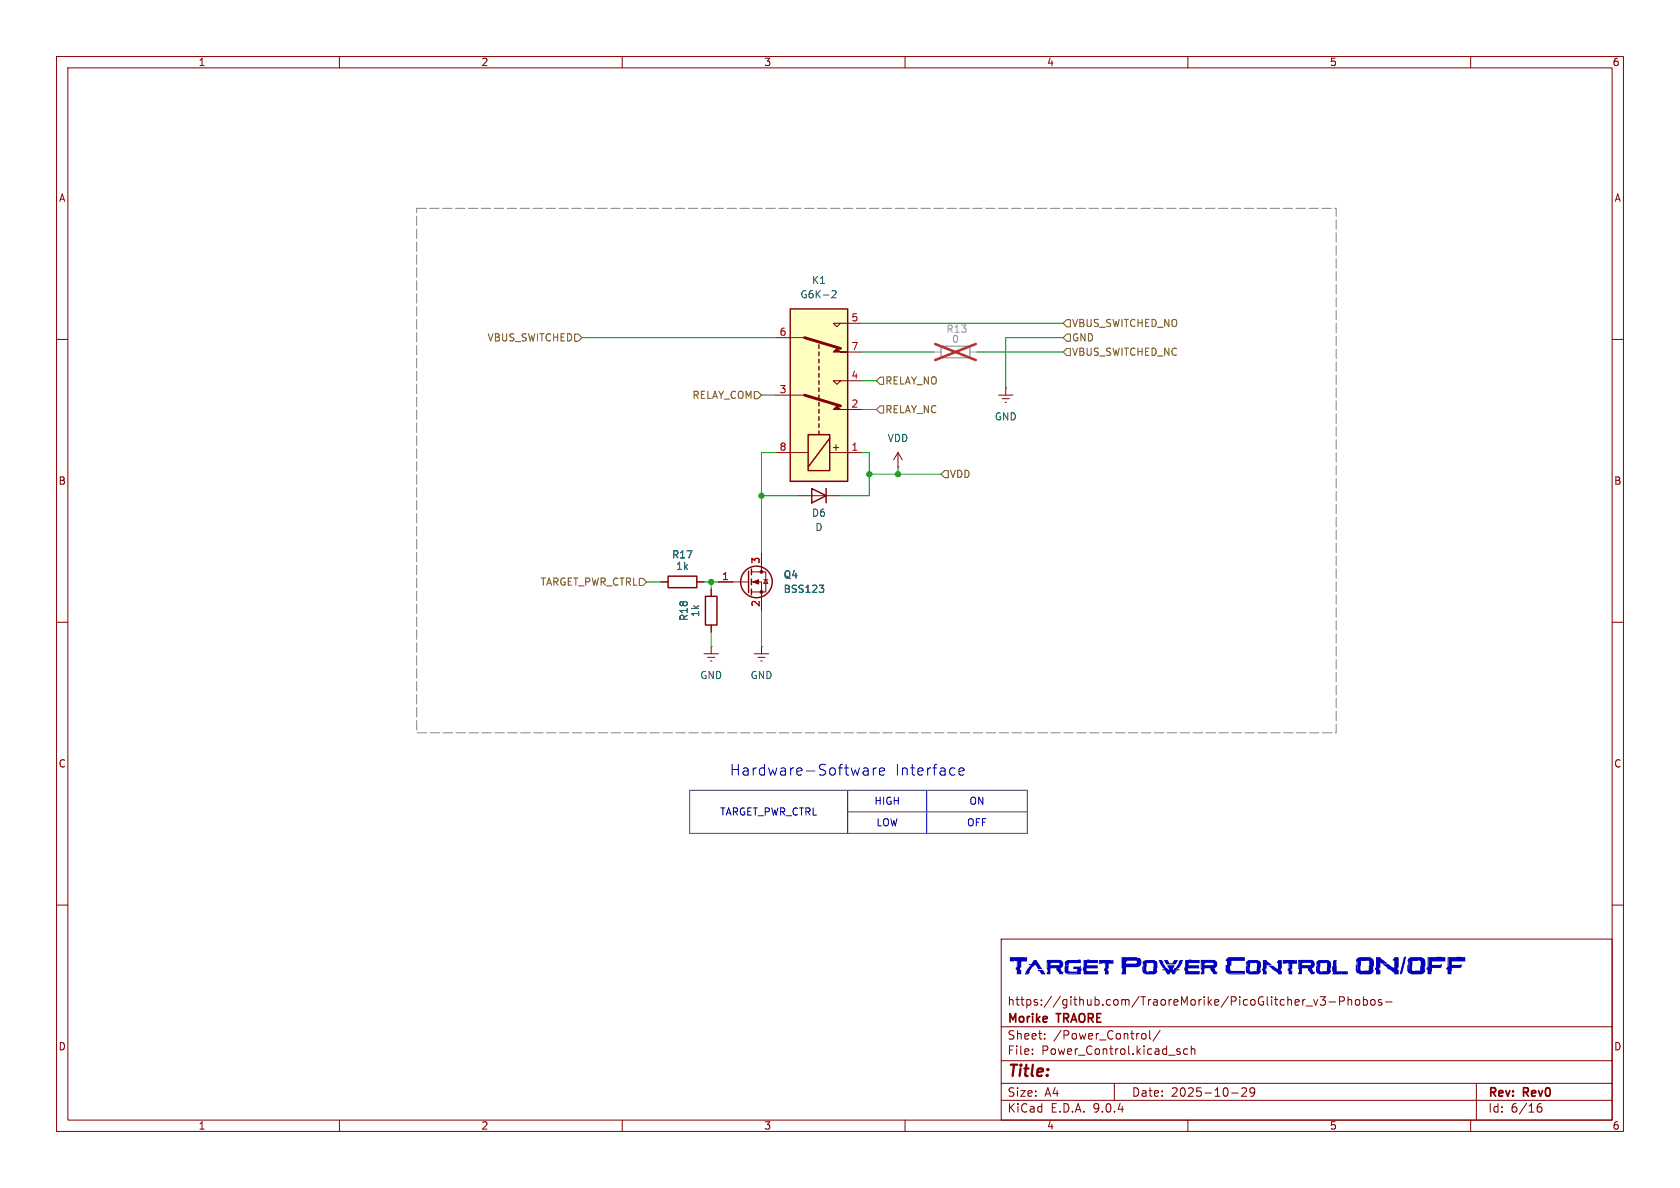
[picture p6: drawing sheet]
<svg xmlns="http://www.w3.org/2000/svg" width="297mm" height="210mm" viewBox="0 0 297 210" stroke-linecap="round" stroke-linejoin="round" font-family="sans-serif">
<defs><g id="words">
<g font-size="4.2" fill="#0000c2">
<text x="178.3" y="172.8">Target</text>
<text x="198.1" y="172.8">Power</text>
<text x="216.5" y="172.8">Control</text>
<text x="239.5" y="172.8">ON/OFF</text>
</g>
<text font-size="2.8" fill="#840000" x="178" y="190.9">Title:</text>
<g font-size="2.7" fill="#0000c2">
<text x="128.9" y="137.3">Hardware-Software</text>
<text x="158.2" y="137.3">Interface</text>
</g>
<g font-size="2.1" fill="#840000">
<text x="178" y="178">https://github.com/TraoreMorike/PicoGlitcher_v3-Phobos-</text>
<text x="178" y="184">Sheet:</text>
<text x="178" y="181.2">Morike</text>
<text x="186.2" y="184">/Power_Control/</text>
<text x="187" y="181.2">TRAORE</text>
<text x="178" y="186.7">File:</text>
<text x="184.1" y="186.7">Power_Control.kicad_sch</text>
<text x="178" y="196.9">KiCad</text>
<text x="178" y="194.1">Size:</text>
<text x="184.7" y="194.1">A4</text>
<text x="185.7" y="196.9">E.D.A.</text>
<text x="193.3" y="196.9">9.0.4</text>
<text x="200" y="194.1">Date:</text>
<text x="207" y="194.1">2025-10-29</text>
<text x="263" y="194.3">Rev:</text>
<text x="263" y="196.9">Id:</text>
<text x="267.1" y="196.9">6/16</text>
<text x="269.4" y="194.3">Rev0</text>
</g>
<g font-size="1.8" fill="#840000">
<text x="35" y="11.9">1</text>
<text x="85" y="11.9">2</text>
<text x="135" y="11.9">3</text>
<text x="185" y="11.9">4</text>
<text x="235" y="11.9">5</text>
<text x="285" y="11.9">6</text>
<text x="10.3" y="35.9">A</text>
<text x="285.3" y="35.9">A</text>
<text x="148.6" y="80" transform="rotate(-90 148.6 80)">+</text>
<text x="10.3" y="85.9">B</text>
<text x="285.3" y="85.9">B</text>
<text x="10.3" y="135.9">C</text>
<text x="285.3" y="135.9">C</text>
<text x="10.3" y="185.9">D</text>
<text x="285.3" y="185.9">D</text>
<text x="35" y="199.9">1</text>
<text x="85" y="199.9">2</text>
<text x="135" y="199.9">3</text>
<text x="185" y="199.9">4</text>
<text x="235" y="199.9">5</text>
<text x="285" y="199.9">6</text>
</g>
<g font-size="1.8" fill="#006464">
<text x="141.4" y="52.9">G6K-2</text>
<text x="143.4" y="50.4">K1</text>
<text x="175.8" y="74.5">GND</text>
<text x="156.8" y="78.3">VDD</text>
<text x="143.4" y="91.5">D6</text>
<text x="144" y="94.1">D</text>
<text x="118.7" y="98.9">R17</text>
<text x="119.4" y="100.9">1k</text>
<text x="138.4" y="105">BSS123</text>
<text x="138.4" y="102.5">Q4</text>
<text x="121.8" y="109.9" transform="rotate(-90 121.8 109.9)">R18</text>
<text x="123.8" y="109.2" transform="rotate(-90 123.8 109.2)">1k</text>
<text x="123.7" y="120.2">GND</text>
<text x="132.6" y="120.2">GND</text>
</g>
<g font-size="1.8" fill="#a90000">
<text x="137.7" y="59.4">6</text>
<text x="150.4" y="56.9">5</text>
<text x="150.4" y="62">7</text>
<text x="137.7" y="69.6">3</text>
<text x="150.4" y="67.1">4</text>
<text x="150.4" y="72.1">2</text>
<text x="137.7" y="79.8">8</text>
<text x="150.4" y="79.8">1</text>
<text x="134.4" y="99.8" transform="rotate(-90 134.4 99.8)">3</text>
<text x="127.6" y="102.6">1</text>
<text x="134.4" y="107.4" transform="rotate(-90 134.4 107.4)">2</text>
</g>
<g font-size="1.8" fill="#989898">
<text x="167.2" y="59">R13</text>
<text x="168.2" y="60.8">0</text>
</g>
<g font-size="1.8" fill="#725600">
<text x="189.4" y="58">VBUS_SWITCHED_NO</text>
<text x="86.1" y="60.6">VBUS_SWITCHED</text>
<text x="189.4" y="60.6">GND</text>
<text x="189.4" y="63.1">VBUS_SWITCHED_NC</text>
<text x="122.3" y="70.7">RELAY_COM</text>
<text x="156.4" y="68.2">RELAY_NO</text>
<text x="156.4" y="73.3">RELAY_NC</text>
<text x="167.8" y="84.7">VDD</text>
<text x="95.5" y="103.7">TARGET_PWR_CTRL</text>
</g>
<g font-size="1.8" fill="#0000c2">
<text x="154.5" y="142.5">HIGH</text>
<text x="171.3" y="142.5">ON</text>
<text x="127.2" y="144.4">TARGET_PWR_CTRL</text>
<text x="154.8" y="146.3">LOW</text>
<text x="170.9" y="146.3">OFF</text>
</g>
</g></defs>
<g fill="none" stroke="#840000" stroke-width=".18">
<path d="M10 10h277v190h-277zM12 12h273v186h-273zM60 10v2M110 10v2M160 10v2M210 10v2M260 10v2M10 60h2M176.5 69.9h2.6M177.2 70.5h1.2M177.7 71.1h.2M177.8 68.6h.1"/>
<path d="M177.8 68.6v1.3M285 60h2M134.6 97.8v3.3M141 87.6h7.6M158.7 82.6h.1M158.7 80l-.7 1.3M158.7 80l.8 1.3M158.7 80v2.6M10 110h2M116.8 102.9h1.3M123.2 102.9h1.3M124.5 115.6h2.5"/>
<path d="M125.1 116.2h1.3M125.6 116.8h.3M125.7 114.3h.1M125.7 104.1v1.3M125.7 110.5v1.3M125.7 114.3v1.3M127 102.9h5.3M132.8 101.1h2.6v3.5h-2.6M132.8 102.9h1.8v5.1M133.3 115.6h2.6M134 116.2h1.3M134.5 116.8h.2"/>
<path d="M134.6 114.3h.1M134.6 114.3v1.3M135 102.5h.8M135.4 102.5l.4 .6h-.8zM285 110h2M10 160h2M177 166h108v32h-108zM230.9 177.8h1.1M232.2 176.7l.4 1 .4-1M233.4 176.2h.9l-.5 .6 .4 .1v.7l-.2 .1h-.4l-.2-.1M235 177.1h1.1M236.8 177l.7-.1 .2-.2-.1-.4-.2-.1h-.6v1.5"/>
<path d="M238.3 176.2v1.5M238.3 176.8l.2-.1 .4 .1 .1 .9M239.7 176.8l.2-.1 .4 .1 .1 .6-.2 .2-.3 .1-.2-.1zM241 176.8l.5-.1 .2 .3v.4l-.1 .2h-.6M241 176.2v1.5M242.4 176.8l.2-.1 .4 .1 .1 .6-.1 .2-.4 .1-.2-.1zM244.2 176.8l-.3-.1-.2 .2v.2l.5 .2v.3h-.5M245 177.1h1.1M285 160h2M60 198v2M110 198v2M160 198v2"/>
<path d="M177 194.5h108M177 191.5h108M177 187.5h108M177 181.5h108M182.5 186.3v.1M182.5 185.5v.1M184.7 183.6v.1M184.7 182.8v.1M197 191.5v3M202 182.8l.3-.1 .3 .3-.1 .6-.2 .1-.3-.1M203.2 182.2v1.3l.3 .2M205.1 182.1l-1.3 2"/>
<path d="M208.2 185.9l.4 .1 .1 .2-.2 .2h-.3M208.2 185.4l.4 .1M210 185.5l-.5-.1-.3 .3v.4l.2 .2h.6M210 198v2M210.6 185.5l.2-.1 .4 .1v.9M210.6 184.9v1.5M217.7 193.2h1.2M219.5 192.4l.6-.1 .2 .1 .1 .3-.9 1.1h.9M221.8 192.9l-.3 .3h-.3l-.2-.3 .1-.5 .4-.1 .2 .1a.99 .99 0 0 1-.3 1.4h-.3M260 198v2M261 191.5v6.5M271.7 196l.3-.3h.5l.1 .3v.3l-.3 .3-.4-.1-.2-.2"/>
<path d="M272.5 195.1a.59 .59 0 0 0-.8 .6"/>
</g>
<g fill="none" stroke="#840000" stroke-width=".25">
<path d="M143.5 86.4l2.5 1.2-2.5 1.3zM146 86.4v2.5M118.1 101.9h5.1v2h-5.1zM124.7 105.4h2v5.1h-2zM132.3 101v3.8M132.8 100.6v1M132.8 102.4v1M132.8 104.1v1.1"/>
<circle cx="133.7" cy="102.9" r="2.79"/>
</g>
<g fill="#840000" stroke="#840000" stroke-width=".18">
<path d="M133.1 102.9l1-.4v.8z"/>
<circle cx="134.6" cy="101.1" r=".25"/>
<circle cx="134.6" cy="104.6" r=".25"/>
</g>
<path d="M144.8 103.4h.8l-.4 .5M145.4 103.9l.2 .3v.3l-.2 .2" fill="none" stroke="#006464" stroke-width=".18"/>
<path d="M166.4 61.2h5v2h-5z" fill="none" stroke="#a1a1a1" stroke-width=".25"/>
<path d="M165.1 62.2h1.3M171.4 62.2h1.3" fill="none" stroke="#a1a1a1" stroke-width=".18"/>
<path d="M165.3 60.8l7.2 2.8M172.5 60.8l-7.2 2.8" fill="none" stroke="#e12e31" stroke-width=".46"/>
<path d="M139.7 54.6h10.2v30.5h-10.2z" fill="#ffffc2"/>
<g fill="none" stroke="#840000" stroke-width=".25">
<path d="M139.7 54.6h10.2v30.5h-10.2zM142.9 76.8h3.8v6.4h-3.8zM144.8 61v.6M144.8 62.2v.7M144.8 63.5v.6M144.8 64.8v.6M144.8 66v.7M144.8 67.3v.6M144.8 68.6v.6M144.8 69.9v.6M144.8 71.1v.7M144.8 72.4v.6"/>
<path d="M144.8 73.7v.6M144.8 74.9v.7M144.8 76.2v.6M146.7 77.5l-3.8 5.1"/>
</g>
<path d="M137.2 59.7h5M148.6 57.2l-.6 .6-.7-.6h5.1M137.2 69.9h5M148.6 67.3l-.6 .6-.7-.6h5.1M149.9 72.4h2.5M149.9 62.2h2.5M137.2 80h5.7M146.7 80h5.7" fill="none" stroke="#840000" stroke-width=".18"/>
<g fill="#840000" stroke="#840000" stroke-width=".18">
<path d="M148 71.8l.6 .6h1.3h-2.6z"/>
<path d="M147.3 62.2l.7-.6 .6 .6h1.3z"/>
</g>
<path d="M142.2 59.7l6.4 1.9M142.2 69.9l6.4 1.9" fill="none" stroke="#840000" stroke-width=".51"/>
<path d="M147.1 51.5l.5-.1 .2 .3-.8 .9h.8" fill="none" stroke="#006464" stroke-width=".18"/>
<path d="M101.6 59.1h.6l.7 .6-.7 .6h-.6zM188.6 59.1h.6v1.2h-.6l-.6-.6zM188.6 56.5h.6v1.3h-.6l-.6-.6zM133.3 69.2h.7l.6 .7-.6 .6h-.7zM154.9 67.3l.7-.6h.6v1.2h-.6zM155.6 71.8h.6v1.2h-.6l-.7-.6zM188.6 61.6h.6v1.3h-.6l-.6-.7zM167 83.2h.6v1.3h-.6l-.6-.7zM113 102.2h.7l.6 .7-.6 .6h-.7z" fill="none" stroke="#725600" stroke-width=".18"/>
<path d="M149.9 139.7v7.6M163.8 139.7v7.6" fill="none" stroke="#0000c2" stroke-width=".18"/>
<path d="M121.9 139.7h59.7v7.6h-59.7zM149.9 143.5h31.7" fill="none" stroke="#484848" stroke-width=".18"/>
<g fill="none" stroke="#009600" stroke-width=".18">
<path d="M102.9 59.7h34.3M152.4 57.2h35.6M188 59.7h-10.2v8.9M134.6 69.9h2.6M152.4 62.2h12.7M152.4 72.4h2.5M152.4 67.3h2.5M172.7 62.2h15.3M134.6 87.6h6.4M137.2 80h-2.6v17.8M152.4 80h1.3v7.6h-5.1M153.7 83.8h12.7"/>
<path d="M158.7 82.6v1.2M114.3 102.9h2.5M124.5 102.9h2.5M125.7 102.9v1.2M125.7 111.8v2.5M134.6 108v6.3"/>
</g>
<g fill="#0000c2">
<path d="M191.6 169.7h.6v-.1l1.9 .1v.5h-1.9v.4h1.8v.6h-1.9l.1 .5h1.9v.5h-2.5v-.6h-.2z"/>
<path d="M194.3 169.7h2.6v.7h-.9v.8h-.2v.4h.2v.6h-.7v-.6h-.1v-.4l.3-.1v-.7l-.1 .7h-.1v-.8l-1 .1v-.6h2.4h-2.4z"/>
<path d="M209.5 169.7h.6v-.1l2 .1v.5h-2v.4h1.9v.6h-2l.1 .5h2v.5h-2.6v-.6h-.1z"/>
<path d="M212.3 169.7h2.3a.75 .75 0 0 1 .6 .7 .75 .75 0 0 1-.6 .8l.4 .6h.2v.2h-.1l.1 .2h-.7l-.6-.9h.1v-.1h-1.1v1h-.6v-.3h.1v-.6h-.1v-.1h.1v-.8h.5v.2h1.5l.1-.1-.1-.3h-1.3v.2h-.7v-.3v1.1h-.1z"/>
<path d="M229.5 169.7h2.3a.75 .75 0 0 1 .6 .7 .75 .75 0 0 1-.5 .8l.3 .6h.3v.2h-.2l.1 .2h-.6l-.6-.9h.1l-.1-.1h-1v1h-.7v-.3h.1v-.6h-.1v-.1h.2v-.8h.5v.2h1.4l.2-.1-.1-.3h-1.4v.2h-.6l-.1-.3v1.1h-.1z"/>
<path d="M232.9 169.9l.4-.2 1.7 .1h-.1a.56 .56 0 0 1 .4 .6v.7h-.1v.5h.1a.68 .68 0 0 1-.7 .6l-1.6-.1h.2a.54 .54 0 0 1-.5-.5l.2-.1v-.6h.4v.7l.2 .1h1.1v-.4v-.9l-.1-.2-1.1 .1v.6h-.5v-.7v1.3h-.2v-.6l.1-.2-.1-.4z"/>
<path d="M235.8 169.7h.5v2h2v.5h-1.1v-.1l-.1 .1h-1.6l.2-.5h-.2v-.9h.7v-1v1h-.7h.2v-.9h.1z"/>
<path d="M255.9 169.2h3.1v.8h-2.3v.6h1.5v-.2h.2v.6h-.2v.1h-1.5v.6h-.1v.5h.1h-.8v-.8h-.2v-.4l.4-.1v-1.5l-.1 1.5h-.1z"/>
</g>
<path d="M152.6 136.7l.2 .3 .7-.1M152.7 135.8h.1h.6l.1 1.2M153.5 136.2l-.7 .1-.2 .3M154.4 135.8v1.2M154.9 135.8h-.3l-.2 .3M155.5 136.4l.9-.2-.1-.4h-.6l-.2 .2 .1 .9 .1 .1 .6-.1M169.5 136.4l.9-.2v-.4h-.6l-.3 .2 .1 .9 .2 .1 .6-.1" fill="none" stroke="#0000c2" stroke-width=".18"/>
<path d="M73.7 36.8h162.5v92.7h-162.5z" fill="none" stroke="#848484" stroke-width=".18" stroke-dasharray="1.7 .6"/>
<path d="M144.8 103.4h.8l-.4 .5M145.4 103.9l.2 .3v.3l-.2 .2" fill="none" stroke="#006464" stroke-width=".18"/>
<path d="M134.6 97.8v2.5M116.8 102.9h1.3M123.2 102.9h1.3M125.7 104.1v1.3M125.7 110.5v1.3M127 102.9h2.5M134.6 105.4v2.6" fill="none" stroke="#840000" stroke-width=".18"/>
<g fill="#009600" stroke="#009600" stroke-width=".18">
<circle cx="125.7" cy="102.9" r=".46"/>
<circle cx="134.6" cy="87.6" r=".46"/>
<circle cx="153.7" cy="83.8" r=".46"/>
<circle cx="158.7" cy="83.8" r=".46"/>
</g>
<use href="#words"/>
</svg>
